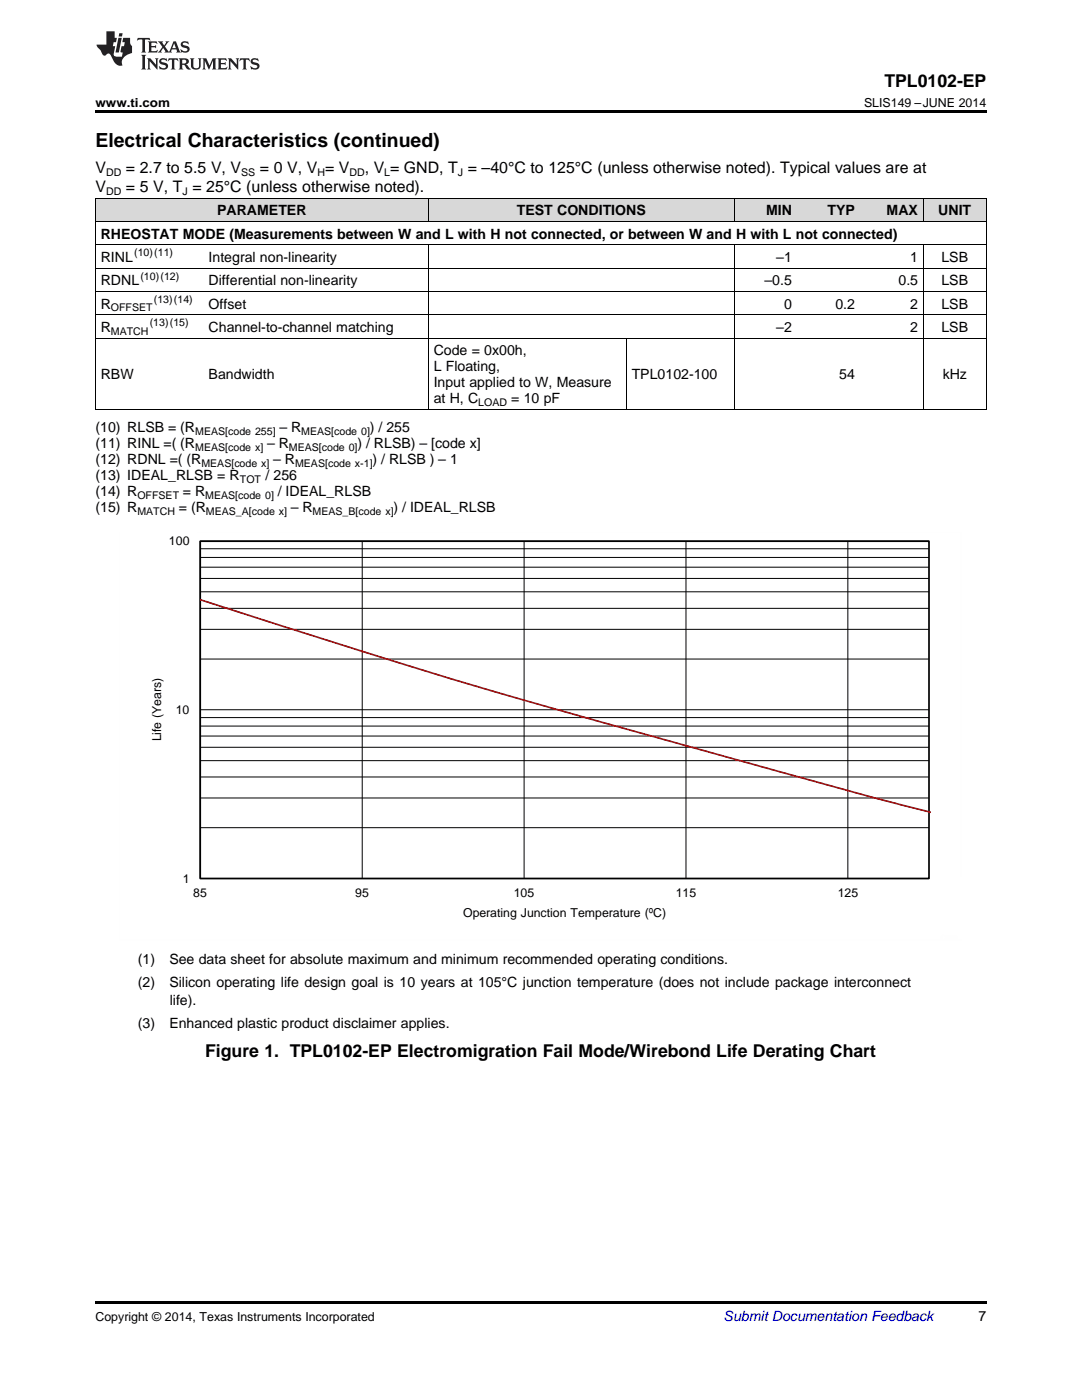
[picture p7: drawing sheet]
<svg xmlns="http://www.w3.org/2000/svg" width="216mm" height="279mm" viewBox="0 0 216 279" stroke-linecap="round" stroke-linejoin="round" font-family="sans-serif">
<defs><g id="words">
<text font-size="3.9" x="19" y="29.3">Electrical Characteristics (continued)</text>
<g font-size="3.5">
<text x="176.5" y="17.3">TPL0102-EP</text>
<text x="40.9" y="211">Figure 1. TPL0102-EP Electromigration Fail Mode/Wirebond Life Derating Chart</text>
</g>
<g font-size="3.2">
<text x="19" y="34.4">V</text>
<text x="25.1" y="34.4">= 2.7 to 5.5 V, V</text>
<text x="51.9" y="34.4">= 0 V, V = V</text>
<text x="72.8" y="34.4">, V = GND, T = –40°C to 125°C (unless otherwise noted). Typical values are at</text>
<text x="19" y="38.3">V</text>
<text x="25.1" y="38.3">= 5 V, T = 25°C (unless otherwise noted).</text>
</g>
<g font-size="2.8">
<text x="20.1" y="47.6">RHEOSTAT MODE (Measurements between W and L with H not connected, or between W and H with L not connected)</text>
<text x="43.3" y="43">PARAMETER</text>
<text x="103.1" y="43">TEST CONDITIONS</text>
<text x="152.9" y="43">MIN</text>
<text x="165.1" y="43">TYP</text>
<text x="176.9" y="43">MAX</text>
<text x="187.2" y="43">UNIT</text>
<text x="20.1" y="52.3">RINL</text>
<text x="41.6" y="52.3">Integral non-linearity</text>
<text x="154.9" y="52.3">–1</text>
<text x="181.6" y="52.3">1</text>
<text x="187.9" y="52.3">LSB</text>
<text x="20.1" y="56.9">RDNL</text>
<text x="41.6" y="56.9">Differential non-linearity</text>
<text x="152.5" y="56.9">–0.5</text>
<text x="179.3" y="56.9">0.5</text>
<text x="187.9" y="56.9">LSB</text>
<text x="20.1" y="61.6">R</text>
<text x="41.6" y="61.6">Offset</text>
<text x="156.5" y="61.6">0</text>
<text x="166.7" y="61.6">0.2</text>
<text x="181.6" y="61.6">2</text>
<text x="187.9" y="61.6">LSB</text>
<text x="20.1" y="66.3">R</text>
<text x="41.6" y="66.3">Channel-to-channel matching</text>
<text x="86.5" y="70.9">Code = 0x00h,</text>
<text x="154.9" y="66.3">–2</text>
<text x="181.6" y="66.3">2</text>
<text x="187.9" y="66.3">LSB</text>
<text x="20.1" y="75.7">RBW</text>
<text x="41.6" y="75.7">Bandwidth</text>
<text x="86.5" y="74.1">L Floating,</text>
<text x="86.5" y="77.3">Input applied to W, Measure</text>
<text x="126" y="75.7">TPL0102-100</text>
<text x="167.5" y="75.7">54</text>
<text x="188.1" y="75.7">kHz</text>
<text x="86.5" y="80.4">at H, C</text>
<text x="102" y="80.4">= 10 pF</text>
<text x="19" y="86.3">(10) RLSB = (R</text>
<text x="19" y="89.5">(11) RINL =( (R</text>
<text x="53.3" y="89.5">– R</text>
<text x="55.8" y="86.3">– R</text>
<text x="71.4" y="89.5">) / RLSB) – [code x]</text>
<text x="73.8" y="86.3">) / 255</text>
<text x="19" y="92.6">(12) RDNL =( (R</text>
<text x="19" y="95.8">(13) IDEAL_RLSB = R</text>
<text x="52.9" y="95.8">/ 256</text>
<text x="54.5" y="92.6">– R</text>
<text x="74.4" y="92.6">) / RLSB ) – 1</text>
<text x="19" y="99">(14) R</text>
<text x="36.5" y="99">= R</text>
<text x="55.4" y="99">/ IDEAL_RLSB</text>
<text x="19" y="102.2">(15) R</text>
<text x="35.7" y="102.2">= (R</text>
<text x="58" y="102.2">– R</text>
<text x="78.5" y="102.2">) / IDEAL_RLSB</text>
<text x="27.5" y="192.5">(1)</text>
<text x="27.5" y="197.1">(2)</text>
<text x="33.8" y="192.5">See data sheet for absolute maximum and minimum recommended operating conditions.</text>
<text x="33.8" y="197.1">Silicon operating life design goal is 10 years at 105°C junction temperature (does not include package interconnect</text>
<text x="33.9" y="200.6">life).</text>
<text x="27.5" y="205.2">(3)</text>
<text x="33.8" y="205.2">Enhanced plastic product disclaimer applies.</text>
<text x="195.3" y="263.6">7</text>
</g>
<text font-size="2.8" fill="#0000c8" x="144.4" y="263.6">Submit Documentation Feedback</text>
<g font-size="2.5">
<text x="19" y="21.4">www.ti.com</text>
<text x="172.4" y="21.4">SLIS149 –JUNE 2014</text>
<text x="33.7" y="108.8">100</text>
<text x="35.1" y="142.5">10</text>
<text x="32.1" y="148" transform="rotate(-90 32.1 148)">Life (Years)</text>
<text x="36.4" y="176.1">1</text>
<text x="38.6" y="179.1">85</text>
<text x="70.9" y="179.1">95</text>
<text x="102.5" y="179.1">105</text>
<text x="134.8" y="179.1">115</text>
<text x="167.2" y="179.1">125</text>
<text x="92.4" y="183">Operating Junction Temperature (ºC)</text>
<text x="19" y="263.6">Copyright © 2014, Texas Instruments Incorporated</text>
</g>
<g font-size="2.1">
<text x="21.2" y="35.1">DD</text>
<text x="48.1" y="35.1">SS</text>
<text x="63.3" y="35.1">H</text>
<text x="69.7" y="35.1">DD</text>
<text x="76.7" y="35.1">L</text>
<text x="91.4" y="35.1">J</text>
<text x="21.2" y="38.9">DD</text>
<text x="36.4" y="38.9">J</text>
<text x="26.8" y="51.2">(10)(11)</text>
<text x="28" y="55.8">(10)(12)</text>
<text x="22.1" y="62.2">OFFSET</text>
<text x="29.9" y="65.1">(13)(15)</text>
<text x="30.7" y="60.5">(13)(14)</text>
<text x="22.1" y="66.8">MATCH</text>
<text x="95.4" y="81">LOAD</text>
<text x="38.9" y="86.9">MEAS[code 255]</text>
<text x="60.1" y="86.9">MEAS[code 0]</text>
<text x="38.9" y="90">MEAS[code x]</text>
<text x="40.2" y="93.2">MEAS[code x]</text>
<text x="57.6" y="90">MEAS[code 0]</text>
<text x="58.9" y="93.2">MEAS[code x-1]</text>
<text x="27.4" y="99.6">OFFSET</text>
<text x="41" y="99.6">MEAS[code 0]</text>
<text x="47.9" y="96.4">TOT</text>
<text x="27.4" y="102.7">MATCH</text>
<text x="41.1" y="102.7">MEAS_A[code x]</text>
<text x="62.4" y="102.7">MEAS_B[code x]</text>
</g>
</g></defs>
<g fill="#d8d8d8">
<path d="M19 39.6h21.6v4.6h-21.6z"/>
<path d="M40.6 39.6h44.9v4.6h-44.9z"/>
<path d="M85.5 39.6h5.4v4.6h-5.4z"/>
<path d="M90.9 39.6h34.1v4.6h-34.1z"/>
<path d="M125 39.6h21.5v4.6h-21.5z"/>
<path d="M146.5 39.6h12.6v4.6h-12.6z"/>
<path d="M159.1 39.6h12.6v4.6h-12.6z"/>
<path d="M171.7 39.6h12.6v4.6h-12.6z"/>
<path d="M184.3 39.6h12.5v4.6h-12.5z"/>
</g>
<path d="M19 22h177.8v.5h-177.8zM19 259.7h177.8v.5h-177.8z" fill="#000"/>
<g fill="none" stroke="#000" stroke-width=".2">
<path d="M19 39.5h177.8M19.1 39.5v42.2M85.4 39.5v4.7M146.5 39.5v4.7M184.2 39.5v4.7M196.8 39.5v42.2M19 58.2h177.8M19 53.5h177.8M19 48.8h177.8M19 44.2h177.8M85.4 48.9v32.8M146.5 48.9v32.8"/>
<path d="M184.2 48.9v32.8M19 67.5h177.8M19 62.8h177.8M124.9 67.5v14.2M19 81.7h177.8M39.9 118.1h145.4M39.9 115.4h145.4M39.9 113.2h145.4M39.9 111.2h145.4M39.9 109.5h145.4M72.3 108v67.3M104.6 108v67.3"/>
<path d="M136.9 108v67.3M169.2 108v67.3M185.3 108h-145.4v67.3h145.4M39.9 131.5h145.4M39.9 125.6h145.4M39.9 121.4h145.4M39.9 159.3h145.4M39.9 155.1h145.4M39.9 151.8h145.4M39.9 149.1h145.4M39.9 146.9h145.4M39.9 144.9h145.4"/>
<path d="M39.9 143.2h145.4M39.9 141.6h145.4M39.9 165.2h145.4"/>
</g>
<path d="M40 108h145.4v67.3h-145.4z" fill="none" stroke="#000" stroke-width=".34"/>
<path d="M39.9 119.7l30.6 9.7 29.1 8.9 63.6 17.8 12.6 3.5 9.8 2.5" fill="none" stroke="#f00" stroke-width=".34"/>
<path d="M23.8 106.2v81.6M39.3 106.2h152.5M191.8 106.2v68.8M23.8 187.7h168" fill="none" stroke="#fefefe" stroke-width=".2" stroke-dasharray=".4 .1" stroke-linecap="butt"/>
<g fill="#231f20">
<path d="M27.5 7.6l-.1 .5 .4-.2h.6v.1v2.1l-.2 .4h1l-.3-.4v-2.1l.1-.1h.5l.5 .2-.2-.5zM29.5 8.3l.2 .3v1.5l-.2 .4h1.8l.2-.6a1.04 1.04 0 0 1-1.3 .2v-.7h.6l.3 .2v-.6l-.3 .2h-.6v-.6l.8-.1 .4 .3-.2-.5zM31.5 8.3l.9 1.1-.9 1.1h.8l-.2-.2 .5-.7 .4 .7-.2 .2h1.5l-.1-.2 .1-.4h.9l.1 .4-.2 .2h1l-.3-.3-.7-1.9h-.5l-.9 2-.8-1 .9-1h-.8l.1 .3-.3 .5-.4-.6 .2-.2zM34.7 8.6l.4 1h-.7zM36.3 8.4a.63 .63 0 0 0-.2 .7 .63 .63 0 0 0 .6 .4l.6 .2 .1 .2a.75 .75 0 0 1-.7 .4 .75 .75 0 0 1-.6-.5l.1 .7 .1-.1a1.11 1.11 0 0 0 1.5-.6 1.13 1.13 0 0 0-1.2-.8l-.1-.4a1.04 1.04 0 0 1 1.2 .2l-.2-.5-.1 .1-.5-.2zM28.2 10.9l.2 .4v2.2l-.2 .4h1l-.3-.4v-2.2l.3-.4zM29.3 11.6l.3 .4v1.5l-.3 .4h.8l-.2-.4v-1.3l1.5 1.7v-1.9l.2-.4h-.7l.2 .4v.9l-1.1-1.3zM32 11.8a.62 .62 0 0 0-.2 .7 .62 .62 0 0 0 .6 .4l.6 .1 .1 .3a.76 .76 0 0 1-.7 .3 .76 .76 0 0 1-.6-.4l.1 .7 .1-.1a1.11 1.11 0 0 0 1.5-.6 1.13 1.13 0 0 0-1.2-.8l-.1-.4a1.04 1.04 0 0 1 1.2 .2l-.2-.6-.1 .1-.5-.1zM33.7 11.6l-.2 .6a.61 .61 0 0 1 .8-.3v1.6l-.2 .4h.9l-.2-.4v-1.6a.63 .63 0 0 1 .8 .3l-.2-.6zM35.6 11.6l.3 .4v1.5l-.3 .4h1l-.2-.2v-.8l.5 .2a.76 .76 0 0 0 1.2 .7l-1-1a.58 .58 0 0 0 .6-.5 .58 .58 0 0 0-.5-.6zM36.4 11.9h.1a.45 .45 0 0 1 .5 .1 .45 .45 0 0 1 .1 .5l-.7 .2zM37.9 11.6l.2 .2a2.17 2.17 0 0 0 .3 1.9 .99 .99 0 0 0 1.6-.6v-1.1l.2-.4h-.7l.2 .2a1.92 1.92 0 0 1-.2 1.8 .6 .6 0 0 1-.9-.5v-1.1l.2-.4zM40.4 11.6l.2 .4v1.5l-.2 .4h.7l-.2-.4v-1.4l.8 1.8 .8-1.8v1.4l-.2 .4h.9l-.2-.4v-1.5l.2-.4h-.8l-.6 1.5-.6-1.5zM43.4 11.6l.2 .4v1.5l-.2 .4h1.8l.2-.6a1.04 1.04 0 0 1-1.3 .1v-.6h.5l.4 .2v-.6l-.4 .2h-.5v-.7h.8l.3 .3-.1-.6zM45.5 11.6l.2 .4v1.5l-.2 .4h.7l-.2-.4v-1.3l1.5 1.7v-1.9l.2-.4h-.7l.2 .4v.9l-1.1-1.3zM47.9 11.6l-.1 .6a.61 .61 0 0 1 .8-.3v1.6l-.3 .4h1l-.3-.4 .1-1.6a.63 .63 0 0 1 .7 .3l-.1-.6zM50.2 11.8a.62 .62 0 0 0-.2 .7 .62 .62 0 0 0 .6 .4l.6 .1 .2 .3a.76 .76 0 0 1-.8 .3 .76 .76 0 0 1-.6-.4l.1 .7 .2-.1a1.11 1.11 0 0 0 1.5-.6 1.13 1.13 0 0 0-1.3-.8l-.1-.4a1.04 1.04 0 0 1 1.2 .2l-.1-.6-.2 .1-.5-.1z"/>
<path d="M21.2 6.3v2.6h-1.9l.1 .4 .7 .9a.91 .91 0 0 0 1 .8 .56 .56 0 0 1 .5-.3 .56 .56 0 0 1 .5 .3l.4 .8a1.53 1.53 0 0 0 1.9 1.2 1.54 1.54 0 0 1 1-2.1l.9-.3v-1.4a1.52 1.52 0 0 1-.3-1.6h-1.4l-.2 .8h.5l-.2 .8h-.4l-.2 1v.2l.4 .1-.2 .8a1.93 1.93 0 0 1-1.6-.3l.3-1.8h-.5l.2-.8h.4l.2-.8h-.4v-1.3zM23.6 7.6l-.6 2.9h.7l.6-2.9zM23.8 6.6l-.1 .7h.6l.2-.7z"/>
</g>
<use href="#words"/>
</svg>
